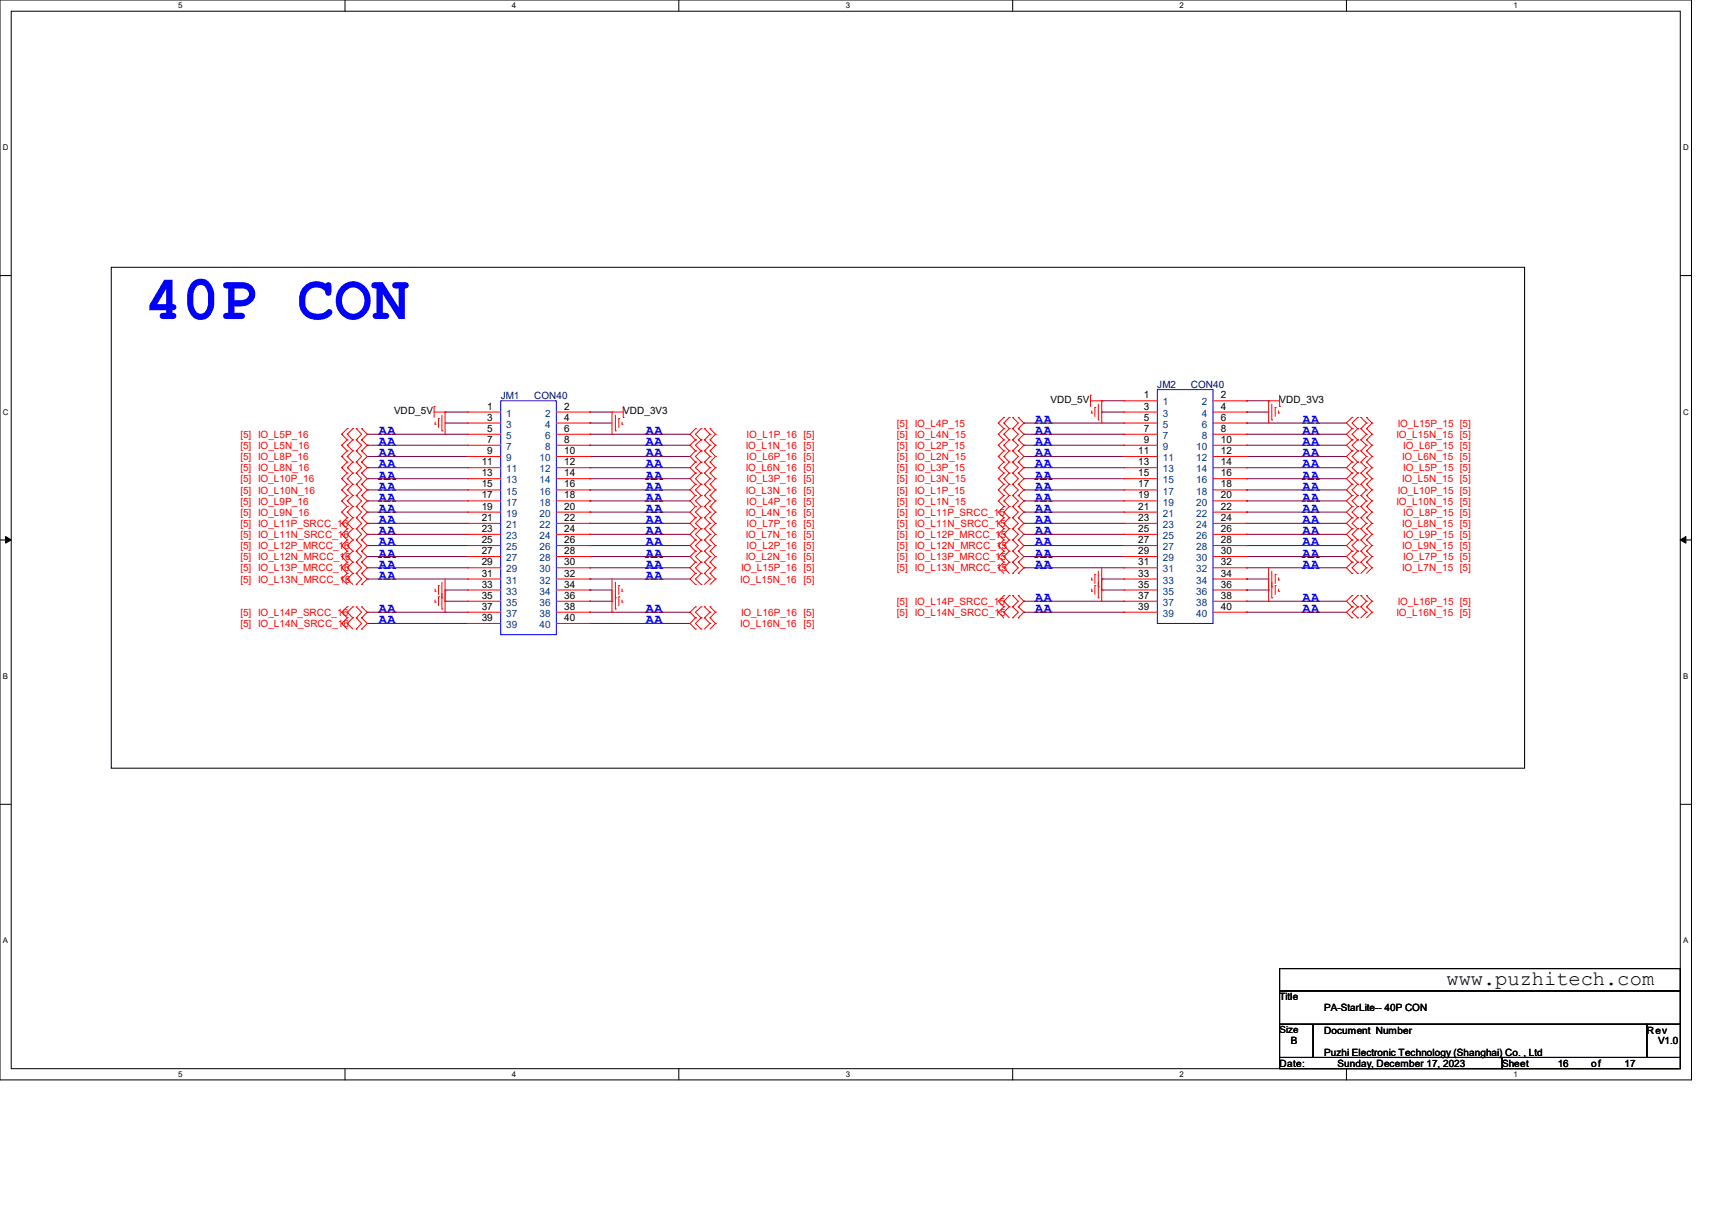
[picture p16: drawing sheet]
<svg xmlns="http://www.w3.org/2000/svg" width="297mm" height="210mm" viewBox="0 0 297 210" stroke-linecap="round" stroke-linejoin="round" font-family="sans-serif">
<defs><g id="words">
<text font-size="10.8" fill="#00f" x="25.1" y="55.3">40P CON</text>
<text font-size="3.6" x="251" y="170.8">www.puzhitech.com</text>
<g font-size="2.5" fill="#00f">
<text x="65.7" y="75.4">AA</text>
<text x="65.7" y="77.4">AA</text>
<text x="112" y="75.4">AA</text>
<text x="112" y="77.4">AA</text>
<text x="179.5" y="75.4">AA</text>
<text x="179.5" y="73.5">AA</text>
<text x="179.5" y="77.4">AA</text>
<text x="225.9" y="75.4">AA</text>
<text x="225.9" y="73.5">AA</text>
<text x="225.9" y="77.4">AA</text>
<text x="65.7" y="81.2">AA</text>
<text x="65.7" y="79.3">AA</text>
<text x="65.7" y="83.2">AA</text>
<text x="112" y="81.2">AA</text>
<text x="112" y="79.3">AA</text>
<text x="112" y="83.2">AA</text>
<text x="179.5" y="81.2">AA</text>
<text x="179.5" y="79.3">AA</text>
<text x="179.5" y="83.2">AA</text>
<text x="225.9" y="83.2">AA</text>
<text x="225.9" y="81.2">AA</text>
<text x="225.9" y="79.3">AA</text>
<text x="65.7" y="85.1">AA</text>
<text x="65.7" y="88.9">AA</text>
<text x="65.7" y="87">AA</text>
<text x="112" y="85.1">AA</text>
<text x="112" y="88.9">AA</text>
<text x="112" y="87">AA</text>
<text x="179.5" y="85.1">AA</text>
<text x="179.5" y="87">AA</text>
<text x="179.5" y="88.9">AA</text>
<text x="225.9" y="85.1">AA</text>
<text x="225.9" y="87">AA</text>
<text x="225.9" y="88.9">AA</text>
<text x="65.7" y="90.9">AA</text>
<text x="65.7" y="92.8">AA</text>
<text x="65.7" y="94.7">AA</text>
<text x="112" y="90.9">AA</text>
<text x="112" y="92.8">AA</text>
<text x="112" y="94.7">AA</text>
<text x="179.5" y="92.8">AA</text>
<text x="179.5" y="94.7">AA</text>
<text x="179.5" y="90.9">AA</text>
<text x="225.9" y="92.8">AA</text>
<text x="225.9" y="94.7">AA</text>
<text x="225.9" y="90.9">AA</text>
<text x="65.7" y="96.7">AA</text>
<text x="65.7" y="98.6">AA</text>
<text x="65.7" y="100.5">AA</text>
<text x="112" y="96.7">AA</text>
<text x="112" y="98.6">AA</text>
<text x="112" y="100.5">AA</text>
<text x="179.5" y="96.7">AA</text>
<text x="179.5" y="98.6">AA</text>
<text x="225.9" y="96.7">AA</text>
<text x="225.9" y="98.6">AA</text>
<text x="65.7" y="106.3">AA</text>
<text x="112" y="106.3">AA</text>
<text x="179.5" y="104.4">AA</text>
<text x="179.5" y="106.3">AA</text>
<text x="225.9" y="104.4">AA</text>
<text x="225.9" y="106.3">AA</text>
<text x="65.7" y="108.2">AA</text>
<text x="112" y="108.2">AA</text>
</g>
<g font-size="1.7">
<text x="68.4" y="71.9">VDD_5V</text>
<text x="84.5" y="71">1</text>
<text x="97.9" y="71">2</text>
<text x="108.1" y="71.9">VDD_3V3</text>
<text x="182.2" y="70">VDD_5V</text>
<text x="198.5" y="69.1">1</text>
<text x="198.5" y="71">3</text>
<text x="211.8" y="69.1">2</text>
<text x="211.8" y="71">4</text>
<text x="222" y="70">VDD_3V3</text>
<text x="84.5" y="72.9">3</text>
<text x="84.5" y="74.9">5</text>
<text x="84.5" y="76.8">7</text>
<text x="97.9" y="72.9">4</text>
<text x="97.9" y="74.9">6</text>
<text x="97.9" y="76.8">8</text>
<text x="198.5" y="72.9">5</text>
<text x="198.5" y="74.9">7</text>
<text x="198.5" y="76.8">9</text>
<text x="211.8" y="72.9">6</text>
<text x="211.8" y="74.9">8</text>
<text x="211.8" y="76.8">10</text>
<text x="83.6" y="80.7">11</text>
<text x="83.6" y="82.6">13</text>
<text x="84.5" y="78.7">9</text>
<text x="97.9" y="78.7">10</text>
<text x="97.9" y="80.7">12</text>
<text x="97.9" y="82.6">14</text>
<text x="197.5" y="78.7">11</text>
<text x="197.5" y="80.7">13</text>
<text x="197.5" y="82.6">15</text>
<text x="211.8" y="78.7">12</text>
<text x="211.8" y="80.7">14</text>
<text x="211.8" y="82.6">16</text>
<text x="83.6" y="84.5">15</text>
<text x="83.6" y="86.4">17</text>
<text x="83.6" y="88.4">19</text>
<text x="97.9" y="84.5">16</text>
<text x="97.9" y="86.4">18</text>
<text x="97.9" y="88.4">20</text>
<text x="197.5" y="84.5">17</text>
<text x="197.5" y="86.4">19</text>
<text x="197.5" y="88.4">21</text>
<text x="211.8" y="84.5">18</text>
<text x="211.8" y="86.4">20</text>
<text x="211.8" y="88.4">22</text>
<text x="83.6" y="90.3">21</text>
<text x="83.6" y="92.2">23</text>
<text x="83.6" y="94.2">25</text>
<text x="97.9" y="90.3">22</text>
<text x="97.9" y="92.2">24</text>
<text x="97.9" y="94.2">26</text>
<text x="197.5" y="90.3">23</text>
<text x="197.5" y="92.2">25</text>
<text x="197.5" y="94.2">27</text>
<text x="211.8" y="90.3">24</text>
<text x="211.8" y="92.2">26</text>
<text x="211.8" y="94.2">28</text>
<text x="83.6" y="96.1">27</text>
<text x="83.6" y="98">29</text>
<text x="83.6" y="100">31</text>
<text x="83.6" y="101.9">33</text>
<text x="97.9" y="96.1">28</text>
<text x="97.9" y="98">30</text>
<text x="97.9" y="100">32</text>
<text x="97.9" y="101.9">34</text>
<text x="197.5" y="96.1">29</text>
<text x="197.5" y="98">31</text>
<text x="197.5" y="100">33</text>
<text x="197.5" y="101.9">35</text>
<text x="211.8" y="96.1">30</text>
<text x="211.8" y="98">32</text>
<text x="211.8" y="100">34</text>
<text x="211.8" y="101.9">36</text>
<text x="83.6" y="103.8">35</text>
<text x="83.6" y="105.7">37</text>
<text x="83.6" y="107.7">39</text>
<text x="97.9" y="103.8">36</text>
<text x="97.9" y="105.7">38</text>
<text x="97.9" y="107.7">40</text>
<text x="197.5" y="103.8">37</text>
<text x="197.5" y="105.7">39</text>
<text x="211.8" y="103.8">38</text>
<text x="211.8" y="105.7">40</text>
<text x="222" y="173.4">Title</text>
<text x="222" y="179.2">Size</text>
<text x="229.7" y="175.3">PA-StarLite-- 40P CON</text>
<text x="229.7" y="179.2">Document Number</text>
<text x="285.7" y="179.2">Rev</text>
<text x="222" y="185">Date:</text>
<text x="223.9" y="181.1">B</text>
<text x="229.7" y="183.1">Puzhi Electronic Technology (Shanghai) Co. , Ltd</text>
<text x="232.1" y="185">Sunday, December 17, 2023</text>
<text x="260.6" y="185">Sheet</text>
<text x="270.2" y="185">16</text>
<text x="276.1" y="185">of</text>
<text x="281.8" y="185">17</text>
<text x="287.6" y="181.1">V1.0</text>
</g>
<g font-size="1.7" fill="#000080">
<text x="86.9" y="69.2">JM1</text>
<text x="92.7" y="69.2">CON40</text>
<text x="200.8" y="67.3">JM2</text>
<text x="206.6" y="67.3">CON40</text>
</g>
<g font-size="1.7" fill="#004080">
<text x="201.8" y="70.3">1</text>
<text x="208.5" y="70.3">2</text>
<text x="87.8" y="72.3">1</text>
<text x="87.8" y="74.2">3</text>
<text x="87.8" y="76.1">5</text>
<text x="94.6" y="72.3">2</text>
<text x="94.6" y="74.2">4</text>
<text x="94.6" y="76.1">6</text>
<text x="201.8" y="72.3">3</text>
<text x="201.8" y="74.2">5</text>
<text x="201.8" y="76.1">7</text>
<text x="208.5" y="72.3">4</text>
<text x="208.5" y="74.2">6</text>
<text x="208.5" y="76.1">8</text>
<text x="87.8" y="78">7</text>
<text x="87.8" y="80">9</text>
<text x="87.8" y="81.9">11</text>
<text x="87.8" y="83.8">13</text>
<text x="93.6" y="80">10</text>
<text x="93.6" y="81.9">12</text>
<text x="93.6" y="83.8">14</text>
<text x="94.6" y="78">8</text>
<text x="201.8" y="78">9</text>
<text x="201.8" y="80">11</text>
<text x="201.8" y="81.9">13</text>
<text x="201.8" y="83.8">15</text>
<text x="207.5" y="78">10</text>
<text x="207.5" y="80">12</text>
<text x="207.5" y="81.9">14</text>
<text x="207.5" y="83.8">16</text>
<text x="87.8" y="85.8">15</text>
<text x="87.8" y="87.7">17</text>
<text x="87.8" y="89.6">19</text>
<text x="93.6" y="85.8">16</text>
<text x="93.6" y="87.7">18</text>
<text x="93.6" y="89.6">20</text>
<text x="201.8" y="85.8">17</text>
<text x="201.8" y="87.7">19</text>
<text x="201.8" y="89.6">21</text>
<text x="207.5" y="85.8">18</text>
<text x="207.5" y="87.7">20</text>
<text x="207.5" y="89.6">22</text>
<text x="87.8" y="91.6">21</text>
<text x="87.8" y="93.5">23</text>
<text x="87.8" y="95.4">25</text>
<text x="93.6" y="91.6">22</text>
<text x="93.6" y="93.5">24</text>
<text x="93.6" y="95.4">26</text>
<text x="201.8" y="91.6">23</text>
<text x="201.8" y="93.5">25</text>
<text x="201.8" y="95.4">27</text>
<text x="207.5" y="91.6">24</text>
<text x="207.5" y="93.5">26</text>
<text x="207.5" y="95.4">28</text>
<text x="87.8" y="97.3">27</text>
<text x="87.8" y="99.3">29</text>
<text x="87.8" y="101.2">31</text>
<text x="93.6" y="97.3">28</text>
<text x="93.6" y="99.3">30</text>
<text x="93.6" y="101.2">32</text>
<text x="201.8" y="97.3">29</text>
<text x="201.8" y="99.3">31</text>
<text x="201.8" y="101.2">33</text>
<text x="207.5" y="97.3">30</text>
<text x="207.5" y="99.3">32</text>
<text x="207.5" y="101.2">34</text>
<text x="87.8" y="103.1">33</text>
<text x="87.8" y="105.1">35</text>
<text x="87.8" y="107">37</text>
<text x="93.6" y="103.1">34</text>
<text x="93.6" y="105.1">36</text>
<text x="93.6" y="107">38</text>
<text x="201.8" y="103.1">35</text>
<text x="201.8" y="105.1">37</text>
<text x="201.8" y="107">39</text>
<text x="207.5" y="103.1">36</text>
<text x="207.5" y="105.1">38</text>
<text x="207.5" y="107">40</text>
<text x="87.8" y="108.9">39</text>
<text x="93.6" y="108.9">40</text>
</g>
<g font-size="1.7" fill="#f00">
<text x="41.7" y="77.9">[5] IO_L5N_16</text>
<text x="41.7" y="75.9">[5] IO_L5P_16</text>
<text x="129.4" y="77.9">IO_L1N_16 [5]</text>
<text x="129.5" y="75.9">IO_L1P_16 [5]</text>
<text x="155.6" y="75.9">[5] IO_L4N_15</text>
<text x="155.6" y="77.9">[5] IO_L2P_15</text>
<text x="155.6" y="74">[5] IO_L4P_15</text>
<text x="242.3" y="75.9">IO_L15N_15 [5]</text>
<text x="242.5" y="74">IO_L15P_15 [5]</text>
<text x="243.5" y="77.9">IO_L6P_15 [5]</text>
<text x="41.7" y="81.7">[5] IO_L8N_16</text>
<text x="41.7" y="79.8">[5] IO_L8P_16</text>
<text x="41.7" y="83.6">[5] IO_L10P_16</text>
<text x="129.4" y="81.7">IO_L6N_16 [5]</text>
<text x="129.5" y="83.6">IO_L3P_16 [5]</text>
<text x="129.5" y="79.8">IO_L6P_16 [5]</text>
<text x="155.6" y="79.8">[5] IO_L2N_15</text>
<text x="155.6" y="83.6">[5] IO_L3N_15</text>
<text x="155.6" y="81.7">[5] IO_L3P_15</text>
<text x="243.2" y="83.6">IO_L5N_15 [5]</text>
<text x="243.2" y="79.8">IO_L6N_15 [5]</text>
<text x="243.5" y="81.7">IO_L5P_15 [5]</text>
<text x="41.7" y="87.5">[5] IO_L9P_16</text>
<text x="41.7" y="89.4">[5] IO_L9N_16</text>
<text x="41.7" y="85.6">[5] IO_L10N_16</text>
<text x="129.4" y="89.4">IO_L4N_16 [5]</text>
<text x="129.4" y="85.6">IO_L3N_16 [5]</text>
<text x="129.5" y="87.5">IO_L4P_16 [5]</text>
<text x="155.6" y="89.4">[5] IO_L11P_SRCC_15</text>
<text x="155.6" y="87.5">[5] IO_L1N_15</text>
<text x="155.6" y="85.6">[5] IO_L1P_15</text>
<text x="242.3" y="87.5">IO_L10N_15 [5]</text>
<text x="242.5" y="85.6">IO_L10P_15 [5]</text>
<text x="243.5" y="89.4">IO_L8P_15 [5]</text>
<text x="41.7" y="95.2">[5] IO_L12P_MRCC_16</text>
<text x="41.7" y="93.3">[5] IO_L11N_SRCC_16</text>
<text x="41.7" y="91.4">[5] IO_L11P_SRCC_16</text>
<text x="129.4" y="93.3">IO_L7N_16 [5]</text>
<text x="129.5" y="95.2">IO_L2P_16 [5]</text>
<text x="129.5" y="91.4">IO_L7P_16 [5]</text>
<text x="155.6" y="95.2">[5] IO_L12N_MRCC_15</text>
<text x="155.6" y="93.3">[5] IO_L12P_MRCC_15</text>
<text x="155.6" y="91.4">[5] IO_L11N_SRCC_15</text>
<text x="243.2" y="91.4">IO_L8N_15 [5]</text>
<text x="243.2" y="95.2">IO_L9N_15 [5]</text>
<text x="243.5" y="93.3">IO_L9P_15 [5]</text>
<text x="41.7" y="97.2">[5] IO_L12N_MRCC_16</text>
<text x="41.7" y="101">[5] IO_L13N_MRCC_16</text>
<text x="41.7" y="99.1">[5] IO_L13P_MRCC_16</text>
<text x="128.4" y="101">IO_L15N_16 [5]</text>
<text x="128.6" y="99.1">IO_L15P_16 [5]</text>
<text x="129.4" y="97.2">IO_L2N_16 [5]</text>
<text x="155.6" y="99.1">[5] IO_L13N_MRCC_15</text>
<text x="155.6" y="97.2">[5] IO_L13P_MRCC_15</text>
<text x="243.2" y="99.1">IO_L7N_15 [5]</text>
<text x="243.5" y="97.2">IO_L7P_15 [5]</text>
<text x="41.7" y="106.8">[5] IO_L14P_SRCC_16</text>
<text x="128.6" y="106.8">IO_L16P_16 [5]</text>
<text x="155.6" y="104.9">[5] IO_L14P_SRCC_15</text>
<text x="155.6" y="106.8">[5] IO_L14N_SRCC_15</text>
<text x="242.3" y="106.8">IO_L16N_15 [5]</text>
<text x="242.5" y="104.9">IO_L16P_15 [5]</text>
<text x="41.7" y="108.8">[5] IO_L14N_SRCC_16</text>
<text x="128.4" y="108.8">IO_L16N_16 [5]</text>
</g>
<g font-size="1.4">
<text x="30.9" y="1.4">5</text>
<text x="88.8" y="1.4">4</text>
<text x="146.7" y="1.4">3</text>
<text x="204.6" y="1.4">2</text>
<text x="262.6" y="1.4">1</text>
<text x=".5" y="26.1">D</text>
<text x="292" y="26.1">D</text>
<text x=".5" y="71.9">C</text>
<text x="292" y="71.9">C</text>
<text x=".5" y="117.8">B</text>
<text x="292" y="117.8">B</text>
<text x=".5" y="163.6">A</text>
<text x="292" y="163.6">A</text>
<text x="30.9" y="186.8">5</text>
<text x="88.8" y="186.8">4</text>
<text x="146.7" y="186.8">3</text>
<text x="204.6" y="186.8">2</text>
<text x="262.6" y="186.8">1</text>
</g>
</g></defs>
<path d="M0 0h293.5v187.3h-293.5zM1.9 1.9h289.6v183.4h-289.6z" fill="none" stroke="#000" stroke-width=".17"/>
<g fill="#fff">
<path d="M30.9 .2h.8v1.5h-.8z"/>
<path d="M30.9 185.5h.8v1.6h-.8z"/>
</g>
<path d="M59.9 0v1.9M59.9 185.3v2" fill="none" stroke="#000" stroke-width=".17"/>
<g fill="#fff">
<path d="M88.8 .2h.8v1.5h-.8z"/>
<path d="M88.8 185.5h.8v1.6h-.8z"/>
</g>
<path d="M117.8 0v1.9M117.8 185.3v2" fill="none" stroke="#000" stroke-width=".17"/>
<g fill="#fff">
<path d="M146.7 .2h.8v1.5h-.8z"/>
<path d="M146.7 185.5h.8v1.6h-.8z"/>
</g>
<path d="M175.7 0v1.9M175.7 185.3v2" fill="none" stroke="#000" stroke-width=".17"/>
<g fill="#fff">
<path d="M204.6 .2h.8v1.5h-.8z"/>
<path d="M204.6 185.5h.8v1.6h-.8z"/>
</g>
<path d="M233.6 0v1.9M233.6 185.3v2" fill="none" stroke="#000" stroke-width=".17"/>
<g fill="#fff">
<path d="M262.6 .2h.7v1.5h-.7z"/>
<path d="M262.6 185.5h.7v1.6h-.7z"/>
<path d="M.5 24.8h1v1.6h-1z"/>
<path d="M292 24.8h1v1.6h-1z"/>
<path d="M.5 70.7h1v1.5h-1z"/>
<path d="M292 70.7h1v1.5h-1z"/>
</g>
<path d="M0 47.8h1.9M291.5 47.8h2" fill="none" stroke="#000" stroke-width=".17"/>
<g fill="#fff">
<path d="M.5 116.5h.9v1.6h-.9z"/>
<path d="M292 116.5h.9v1.6h-.9z"/>
</g>
<path d="M0 93.6h1.9M291.5 93.6h2" fill="none" stroke="#000" stroke-width=".17"/>
<path d="M1 93l.9 .6-.9 .6zM291.5 93.6l1-.6v1.2z" fill="#000" stroke="#000" stroke-width=".17"/>
<g fill="#fff">
<path d="M.5 162.4h.9v1.5h-.9z"/>
<path d="M292 162.4h.9v1.5h-.9z"/>
</g>
<path d="M19.3 46.4h245.2v86.8h-245.2zM0 139.5h1.9M291.5 139.5h2M222 168h69.5v3.8h-69.5zM222 171.8h69.5v5.8h-69.5zM222 177.6h5.8v5.8h-5.8zM227.8 177.6h57.9v5.8h-57.9zM285.7 177.6h5.8v5.8h-5.8zM222 183.4h38.6v1.9h-38.6zM260.6 183.4h30.9v1.9h-30.9z" fill="none" stroke="#000" stroke-width=".17"/>
<g fill="none" stroke="#800040" stroke-width=".17">
<path d="M63.7 75.3h.1M63.7 77.2h.1M63.7 79.2h.1M63.7 75.3h17.4M63.7 77.2h17.4M63.7 79.2h17.4M77.2 71.5h.1M77.2 73.4h.1M77.2 71.5h3.9M77.2 73.4h3.9M102.3 71.5h.1M102.3 73.4h.1"/>
<path d="M102.3 75.3h.1M102.3 79.2h.1M102.3 77.2h.1M102.3 71.5h3.9M102.3 73.4h3.9M102.3 75.3h17.4M102.3 77.2h17.4M102.3 79.2h17.4M177.6 73.4h.1M177.6 75.3h.1M177.6 79.2h.1M177.6 77.2h.1"/>
<path d="M177.6 73.4h17.4M177.6 75.3h17.4M177.6 77.2h17.4M177.6 79.2h17.4M191.1 71.5h.1M191.1 69.5h.1M191.1 71.5h3.9M191.1 69.5h3.9M216.2 73.4h.1M216.2 79.2h.1M216.2 75.3h.1M216.2 77.2h.1"/>
<path d="M216.2 71.5h.1M216.2 69.5h.1M216.2 71.5h3.9M216.2 73.4h17.4M216.2 75.3h17.4M216.2 77.2h17.4M216.2 79.2h17.4M216.2 69.5h3.9M63.7 81.1h.1M63.7 83h.1M63.7 85h.1M63.7 88.8h.1"/>
<path d="M63.7 86.9h.1M63.7 90.8h.1M63.7 92.7h.1M63.7 96.5h.1M63.7 94.6h.1M63.7 98.5h.1M63.7 90.8h17.4M63.7 88.8h17.4M63.7 86.9h17.4M63.7 83h17.4M63.7 85h17.4M63.7 81.1h17.4"/>
<path d="M63.7 96.5h17.4M63.7 92.7h17.4M63.7 94.6h17.4M63.7 98.5h17.4M102.3 90.8h.1M102.3 88.8h.1M102.3 86.9h.1M102.3 83h.1M102.3 85h.1M102.3 81.1h.1M102.3 96.5h.1M102.3 92.7h.1"/>
<path d="M102.3 94.6h.1M102.3 98.5h.1M102.3 90.8h17.4M102.3 88.8h17.4M102.3 86.9h17.4M102.3 83h17.4M102.3 85h17.4M102.3 81.1h17.4M102.3 96.5h17.4M102.3 92.7h17.4M102.3 94.6h17.4M102.3 98.5h17.4"/>
<path d="M177.6 85h.1M177.6 86.9h.1M177.6 83h.1M177.6 81.1h.1M177.6 92.7h.1M177.6 94.6h.1M177.6 90.8h.1M177.6 88.8h.1M177.6 96.5h.1M177.6 98.5h.1M177.6 90.8h17.4M177.6 88.8h17.4"/>
<path d="M177.6 86.9h17.4M177.6 83h17.4M177.6 85h17.4M177.6 81.1h17.4M177.6 96.5h17.4M177.6 92.7h17.4M177.6 94.6h17.4M177.6 98.5h17.4M216.2 83h.1M216.2 81.1h.1M216.2 85h.1M216.2 86.9h.1"/>
<path d="M216.2 88.8h.1M216.2 92.7h.1M216.2 90.8h.1M216.2 94.6h.1M216.2 98.5h.1M216.2 96.5h.1M216.2 90.8h17.4M216.2 88.8h17.4M216.2 86.9h17.4M216.2 83h17.4M216.2 85h17.4M216.2 81.1h17.4"/>
<path d="M216.2 96.5h17.4M216.2 92.7h17.4M216.2 94.6h17.4M216.2 98.5h17.4M63.7 100.4h.1M63.7 106.2h.1M63.7 108.1h.1M63.7 100.4h17.4M63.7 106.2h17.4M63.7 108.1h17.4M77.2 102.3h.1M77.2 104.3h.1"/>
<path d="M77.2 102.3h3.9M77.2 104.3h3.9M102.3 102.3h.1M102.3 104.3h.1M102.3 100.4h.1M102.3 106.2h.1M102.3 108.1h.1M102.3 102.3h3.9M102.3 104.3h3.9M102.3 100.4h17.4M102.3 106.2h17.4M102.3 108.1h17.4"/>
<path d="M177.6 106.2h.1M177.6 104.3h.1M177.6 104.3h17.4M177.6 106.2h17.4M191.1 102.3h.1M191.1 100.4h.1M191.1 102.3h3.9M191.1 100.4h3.9M216.2 104.3h.1M216.2 106.2h.1M216.2 102.3h.1M216.2 100.4h.1"/>
<path d="M216.2 102.3h3.9M216.2 104.3h17.4M216.2 100.4h3.9M216.2 106.2h17.4"/>
</g>
<g fill="none" stroke="#f00" stroke-width=".17">
<path d="M59.3 79.2h.1M59.3 77.2h.1M59.3 75.3h.1M59.3 79.2l.9 .9M59.3 77.2l.9 1M59.3 75.3l.9 1M60.2 79.2h.1M60.2 78.2h.1M60.2 77.2h.1M60.2 76.3h.1M60.2 75.3h.1M60.2 74.3h.1"/>
<path d="M60.2 79.2l1 .9M60.2 78.2l-.9 1M60.2 77.2l1 1M60.2 76.3l-.9 .9M60.2 75.3l1 1M60.2 74.3l-.9 1M61.2 78.2h.1M61.2 76.3h.1M61.2 74.3h.1M61.2 78.2l-1 1M61.2 76.3l-1 .9M61.2 74.3l-1 1"/>
<path d="M61.8 78.2h.1M61.8 76.3h.1M61.8 74.3h.1M61.8 78.2l.9 1-.9 .9M61.8 76.3l.9 .9-.9 1M61.8 74.3l.9 1-.9 1M62.7 78.2h.1M62.7 76.3h.1M62.7 74.3h.1M62.7 78.2l1 1-1 .9M62.7 76.3l1 .9-1 1M62.7 74.3l1 1-1 1"/>
<path d="M75.3 70.5h.1M75.3 71.5h1.9M75.3 70.5v1.9M75.5 73.6h.1M75.5 73.2v.4M76.1 72.6h.1M76.1 72.6v1.5M76.7 74.7h.1M76.7 72v2.7M77.2 71.5h.1M77.2 75.3h.1M77.2 71.5v3.8"/>
<path d="M81.1 71.5h.1M81.1 73.4h.1M81.1 75.3h.1M81.1 77.2h.1M81.1 79.2h.1M81.1 71.5h5.8M81.1 73.4h5.8M81.1 75.3h5.8M81.1 77.2h5.8M81.1 79.2h5.8M96.5 71.5h5.8M96.5 73.4h5.8"/>
<path d="M96.5 75.3h5.8M96.5 77.2h5.8M96.5 79.2h5.8M102.3 71.5h.1M102.3 73.4h.1M102.3 75.3h.1M102.3 77.2h.1M102.3 79.2h.1M106.2 71.5h.1M106.2 75.3h.1M106.2 71.5h1.9M106.2 71.5v3.8"/>
<path d="M106.8 74.7h.1M106.8 72v2.7M107.4 72.6h.1M107.4 72.6v1.5M107.9 73.6h.1M107.9 73.2v.4M108.1 72.4h.1M108.1 70.5v1.9M120.6 76.3h.1M120.6 78.2h.1M120.6 74.3h.1M120.6 76.3l-.9 .9 .9 1"/>
<path d="M120.6 74.3l-.9 1 .9 1M120.6 78.2l-.9 1 .9 .9M121.6 78.2h.1M121.6 76.3h.1M121.6 74.3h.1M121.6 76.3l-1 .9 1 1M121.6 74.3l-1 1 1 1M121.6 78.2l-1 1 1 .9M122.2 76.3h.1M122.2 74.3h.1M122.2 78.2h.1M122.2 76.3l1 .9"/>
<path d="M122.2 74.3l1 1M122.2 78.2l1 1M123.2 77.2h.1M123.2 76.3h.1M123.2 75.3h.1M123.2 74.3h.1M123.2 79.2h.1M123.2 78.2h.1M123.2 77.2l-1 1M123.2 76.3l.9 .9M123.2 75.3l-1 1M123.2 74.3l.9 1"/>
<path d="M123.2 79.2l-1 .9M123.2 78.2l.9 1M124.1 77.2h.1M124.1 75.3h.1M124.1 79.2h.1M124.1 77.2l-.9 1M124.1 75.3l-.9 1M124.1 79.2l-.9 .9M173.2 75.3h.1M173.2 77.2h.1M173.2 79.2h.1M173.2 73.4h.1"/>
<path d="M173.2 75.3l1 1M173.2 77.2l1 1M173.2 79.2l1 .9M173.2 73.4l1 .9M174.2 75.3h.1M174.2 74.3h.1M174.2 77.2h.1M174.2 76.3h.1M174.2 79.2h.1M174.2 78.2h.1M174.2 73.4h.1M174.2 72.4h.1"/>
<path d="M174.2 75.3l.9 1M174.2 74.3l-1 1M174.2 77.2l.9 1M174.2 76.3l-1 .9M174.2 79.2l.9 .9M174.2 78.2l-1 1M174.2 73.4l.9 .9M174.2 72.4l-1 1M175.1 74.3h.1M175.1 76.3h.1M175.1 78.2h.1M175.1 72.4h.1"/>
<path d="M175.1 74.3l-.9 1M175.1 76.3l-.9 .9M175.1 78.2l-.9 1M175.1 72.4l-.9 1M175.7 76.3h.1M175.7 74.3h.1M175.7 78.2h.1M175.7 72.4h.1M175.7 74.3l1 1-1 1M175.7 76.3l1 .9-1 1M175.7 78.2l1 1-1 .9M175.7 72.4l1 1-1 .9"/>
<path d="M176.7 74.3h.1M176.7 76.3h.1M176.7 78.2h.1M176.7 72.4h.1M176.7 74.3l.9 1-.9 1M176.7 76.3l.9 .9-.9 1M176.7 78.2l.9 1-.9 .9M176.7 72.4l.9 1-.9 .9M189.2 68.5h.1M189.2 69.5h1.9M189.2 68.5v2M189.4 71.6h.1"/>
<path d="M189.4 71.2v.4M189.9 70.7h.1M189.9 70.7v1.5M190.5 72.8h.1M190.5 70.1v2.7M191.1 69.5h.1M191.1 73.4h.1M191.1 69.5v3.9M195 69.5h.1M195 71.5h.1M195 73.4h.1M195 75.3h.1"/>
<path d="M195 77.2h.1M195 79.2h.1M195 71.5h5.8M195 69.5h5.8M195 73.4h5.8M195 75.3h5.8M195 77.2h5.8M195 79.2h5.8M210.4 71.5h5.8M210.4 69.5h5.8M210.4 73.4h5.8M210.4 75.3h5.8"/>
<path d="M210.4 77.2h5.8M210.4 79.2h5.8M216.2 69.5h.1M216.2 71.5h.1M216.2 73.4h.1M216.2 75.3h.1M216.2 77.2h.1M216.2 79.2h.1M220.1 73.4h.1M220.1 69.5h.1M220.1 69.5h1.9M220.1 69.5v3.9"/>
<path d="M220.6 72.8h.1M220.6 70.1v2.7M221.2 70.7h.1M221.2 70.7v1.5M221.8 71.6h.1M221.8 71.2v.4M222 70.5h.1M222 68.5v2M234.6 76.3h.1M234.6 78.2h.1M234.6 72.4h.1M234.6 74.3h.1"/>
<path d="M234.6 76.3l-1 .9 1 1M234.6 78.2l-1 1 1 .9M234.6 72.4l-1 1 1 .9M234.6 74.3l-1 1 1 1M235.5 78.2h.1M235.5 76.3h.1M235.5 74.3h.1M235.5 72.4h.1M235.5 76.3l-.9 .9 .9 1M235.5 78.2l-.9 1 .9 .9M235.5 72.4l-.9 1 .9 .9M235.5 74.3l-.9 1 .9 1"/>
<path d="M236.1 76.3h.1M236.1 78.2h.1M236.1 72.4h.1M236.1 74.3h.1M236.1 76.3l1 .9M236.1 78.2l1 1M236.1 72.4l1 1M236.1 74.3l1 1M237.1 77.2h.1M237.1 76.3h.1M237.1 79.2h.1M237.1 78.2h.1"/>
<path d="M237.1 73.4h.1M237.1 72.4h.1M237.1 75.3h.1M237.1 74.3h.1M237.1 77.2l-1 1M237.1 76.3l.9 .9M237.1 79.2l-1 .9M237.1 78.2l.9 1M237.1 73.4l-1 .9M237.1 72.4l.9 1M237.1 75.3l-1 1M237.1 74.3l.9 1"/>
<path d="M238 77.2h.1M238 79.2h.1M238 73.4h.1M238 75.3h.1M238 77.2l-.9 1M238 79.2l-.9 .9M238 73.4l-.9 .9M238 75.3l-.9 1M59.3 94.6h.1M59.3 96.5h.1M59.3 81.1h.1M59.3 98.5h.1"/>
<path d="M59.3 86.9h.1M59.3 88.8h.1M59.3 92.7h.1M59.3 90.8h.1M59.3 85h.1M59.3 83h.1M59.3 94.6l.9 1M59.3 96.5l.9 1M59.3 81.1l.9 .9M59.3 98.5l.9 .9M59.3 86.9l.9 .9M59.3 88.8l.9 1"/>
<path d="M59.3 92.7l.9 .9M59.3 90.8l.9 .9M59.3 85l.9 .9M59.3 83l.9 1M60.2 94.6h.1M60.2 93.6h.1M60.2 96.5h.1M60.2 95.6h.1M60.2 81.1h.1M60.2 80.1h.1M60.2 99.4h.1M60.2 98.5h.1"/>
<path d="M60.2 97.5h.1M60.2 86.9h.1M60.2 85.9h.1M60.2 88.8h.1M60.2 87.8h.1M60.2 92.7h.1M60.2 91.7h.1M60.2 90.8h.1M60.2 89.8h.1M60.2 85h.1M60.2 84h.1M60.2 83h.1"/>
<path d="M60.2 82h.1M60.2 94.6l1 1M60.2 93.6l-.9 1M60.2 96.5l1 1M60.2 95.6l-.9 .9M60.2 81.1l1 .9M60.2 80.1l-.9 1M60.2 99.4l-.9 1M60.2 98.5l1 .9M60.2 97.5l-.9 1M60.2 86.9l1 .9M60.2 85.9l-.9 1"/>
<path d="M60.2 88.8l1 1M60.2 87.8l-.9 1M60.2 92.7l1 .9M60.2 91.7l-.9 1M60.2 90.8l1 .9M60.2 89.8l-.9 1M60.2 85l1 .9M60.2 84l-.9 1M60.2 83l1 1M60.2 82l-.9 1M61.2 93.6h.1M61.2 95.6h.1"/>
<path d="M61.2 80.1h.1M61.2 99.4h.1M61.2 97.5h.1M61.2 85.9h.1M61.2 87.8h.1M61.2 91.7h.1M61.2 89.8h.1M61.2 84h.1M61.2 82h.1M61.2 93.6l-1 1M61.2 95.6l-1 .9M61.2 80.1l-1 1"/>
<path d="M61.2 99.4l-1 1M61.2 97.5l-1 1M61.2 85.9l-1 1M61.2 87.8l-1 1M61.2 91.7l-1 1M61.2 89.8l-1 1M61.2 84l-1 1M61.2 82l-1 1M61.8 95.6h.1M61.8 93.6h.1M61.8 97.5h.1M61.8 82h.1"/>
<path d="M61.8 80.1h.1M61.8 99.4h.1M61.8 87.8h.1M61.8 85.9h.1M61.8 89.8h.1M61.8 91.7h.1M61.8 84h.1M61.8 93.6l.9 1-.9 1M61.8 95.6l.9 .9-.9 1M61.8 80.1l.9 1-.9 .9M61.8 99.4l.9 1-.9 .9M61.8 97.5l.9 1-.9 .9"/>
<path d="M61.8 85.9l.9 1-.9 .9M61.8 87.8l.9 1-.9 1M61.8 91.7l.9 1-.9 .9M61.8 89.8l.9 1-.9 .9M61.8 84l.9 1-.9 .9M61.8 82l.9 1-.9 1M62.7 93.6h.1M62.7 95.6h.1M62.7 97.5h.1M62.7 80.1h.1M62.7 82h.1M62.7 99.4h.1"/>
<path d="M62.7 85.9h.1M62.7 87.8h.1M62.7 89.8h.1M62.7 91.7h.1M62.7 84h.1M62.7 93.6l1 1-1 1M62.7 95.6l1 .9-1 1M62.7 80.1l1 1-1 .9M62.7 99.4l1 1-1 .9M62.7 97.5l1 1-1 .9M62.7 85.9l1 1-1 .9M62.7 87.8l1 1-1 1"/>
<path d="M62.7 91.7l1 1-1 .9M62.7 89.8l1 1-1 .9M62.7 84l1 1-1 .9M62.7 82l1 1-1 1M81.1 81.1h.1M81.1 83h.1M81.1 85h.1M81.1 86.9h.1M81.1 88.8h.1M81.1 90.8h.1M81.1 92.7h.1M81.1 94.6h.1"/>
<path d="M81.1 96.5h.1M81.1 98.5h.1M81.1 81.1h5.8M81.1 83h5.8M81.1 85h5.8M81.1 86.9h5.8M81.1 88.8h5.8M81.1 90.8h5.8M81.1 92.7h5.8M81.1 94.6h5.8M81.1 96.5h5.8M81.1 98.5h5.8"/>
<path d="M96.5 81.1h5.8M96.5 83h5.8M96.5 85h5.8M96.5 86.9h5.8M96.5 88.8h5.8M96.5 90.8h5.8M96.5 92.7h5.8M96.5 94.6h5.8M96.5 96.5h5.8M96.5 98.5h5.8M102.3 81.1h.1M102.3 83h.1"/>
<path d="M102.3 85h.1M102.3 86.9h.1M102.3 88.8h.1M102.3 90.8h.1M102.3 92.7h.1M102.3 94.6h.1M102.3 96.5h.1M102.3 98.5h.1M120.6 87.8h.1M120.6 89.8h.1M120.6 84h.1M120.6 85.9h.1"/>
<path d="M120.6 97.5h.1M120.6 99.4h.1M120.6 82h.1M120.6 80.1h.1M120.6 95.6h.1M120.6 93.6h.1M120.6 91.7h.1M120.6 87.8l-.9 1 .9 1M120.6 84l-.9 1 .9 .9M120.6 85.9l-.9 1 .9 .9M120.6 97.5l-.9 1 .9 .9M120.6 99.4l-.9 1 .9 .9"/>
<path d="M120.6 82l-.9 1 .9 1M120.6 95.6l-.9 .9 .9 1M120.6 93.6l-.9 1 .9 1M120.6 80.1l-.9 1 .9 .9M120.6 91.7l-.9 1 .9 .9M120.6 89.8l-.9 1 .9 .9M121.6 89.8h.1M121.6 87.8h.1M121.6 85.9h.1M121.6 84h.1M121.6 99.4h.1M121.6 97.5h.1"/>
<path d="M121.6 82h.1M121.6 80.1h.1M121.6 95.6h.1M121.6 93.6h.1M121.6 91.7h.1M121.6 87.8l-1 1 1 1M121.6 84l-1 1 1 .9M121.6 85.9l-1 1 1 .9M121.6 97.5l-1 1 1 .9M121.6 99.4l-1 1 1 .9M121.6 82l-1 1 1 1M121.6 95.6l-1 .9 1 1"/>
<path d="M121.6 93.6l-1 1 1 1M121.6 80.1l-1 1 1 .9M121.6 91.7l-1 1 1 .9M121.6 89.8l-1 1 1 .9M122.2 87.8h.1M122.2 84h.1M122.2 85.9h.1M122.2 97.5h.1M122.2 99.4h.1M122.2 82h.1M122.2 95.6h.1M122.2 93.6h.1"/>
<path d="M122.2 80.1h.1M122.2 91.7h.1M122.2 89.8h.1M122.2 87.8l1 1M122.2 84l1 1M122.2 85.9l1 1M122.2 97.5l1 1M122.2 99.4l1 1M122.2 82l1 1M122.2 95.6l1 .9M122.2 93.6l1 1M122.2 80.1l1 1"/>
<path d="M122.2 91.7l1 1M122.2 89.8l1 1M123.2 88.8h.1M123.2 87.8h.1M123.2 85h.1M123.2 84h.1M123.2 86.9h.1M123.2 85.9h.1M123.2 98.5h.1M123.2 97.5h.1M123.2 99.4h.1M123.2 83h.1"/>
<path d="M123.2 82h.1M123.2 96.5h.1M123.2 95.6h.1M123.2 94.6h.1M123.2 93.6h.1M123.2 81.1h.1M123.2 80.1h.1M123.2 92.7h.1M123.2 91.7h.1M123.2 90.8h.1M123.2 89.8h.1M123.2 88.8l-1 1"/>
<path d="M123.2 87.8l.9 1M123.2 85l-1 .9M123.2 84l.9 1M123.2 86.9l-1 .9M123.2 85.9l.9 1M123.2 98.5l-1 .9M123.2 97.5l.9 1M123.2 99.4l.9 1M123.2 83l-1 1M123.2 82l.9 1M123.2 96.5l-1 1M123.2 95.6l.9 .9"/>
<path d="M123.2 94.6l-1 1M123.2 93.6l.9 1M123.2 81.1l-1 .9M123.2 80.1l.9 1M123.2 92.7l-1 .9M123.2 91.7l.9 1M123.2 90.8l-1 .9M123.2 89.8l.9 1M124.1 88.8h.1M124.1 85h.1M124.1 86.9h.1M124.1 98.5h.1"/>
<path d="M124.1 83h.1M124.1 96.5h.1M124.1 94.6h.1M124.1 81.1h.1M124.1 92.7h.1M124.1 90.8h.1M124.1 88.8l-.9 1M124.1 85l-.9 .9M124.1 86.9l-.9 .9M124.1 98.5l-.9 .9M124.1 83l-.9 1M124.1 96.5l-.9 1"/>
<path d="M124.1 94.6l-.9 1M124.1 81.1l-.9 .9M124.1 92.7l-.9 .9M124.1 90.8l-.9 .9M173.2 94.6h.1M173.2 92.7h.1M173.2 98.5h.1M173.2 88.8h.1M173.2 90.8h.1M173.2 96.5h.1M173.2 86.9h.1M173.2 85h.1"/>
<path d="M173.2 83h.1M173.2 81.1h.1M173.2 94.6l1 1M173.2 92.7l1 .9M173.2 98.5l1 .9M173.2 88.8l1 1M173.2 90.8l1 .9M173.2 96.5l1 1M173.2 86.9l1 .9M173.2 85l1 .9M173.2 83l1 1M173.2 81.1l1 .9"/>
<path d="M174.2 94.6h.1M174.2 93.6h.1M174.2 92.7h.1M174.2 91.7h.1M174.2 98.5h.1M174.2 97.5h.1M174.2 88.8h.1M174.2 87.8h.1M174.2 90.8h.1M174.2 89.8h.1M174.2 96.5h.1M174.2 95.6h.1"/>
<path d="M174.2 86.9h.1M174.2 85.9h.1M174.2 85h.1M174.2 84h.1M174.2 83h.1M174.2 82h.1M174.2 81.1h.1M174.2 80.1h.1M174.2 94.6l.9 1M174.2 93.6l-1 1M174.2 92.7l.9 .9M174.2 91.7l-1 1"/>
<path d="M174.2 98.5l.9 .9M174.2 97.5l-1 1M174.2 88.8l.9 1M174.2 87.8l-1 1M174.2 90.8l.9 .9M174.2 89.8l-1 1M174.2 96.5l.9 1M174.2 95.6l-1 .9M174.2 86.9l.9 .9M174.2 85.9l-1 1M174.2 85l.9 .9M174.2 84l-1 1"/>
<path d="M174.2 83l.9 1M174.2 82l-1 1M174.2 81.1l.9 .9M174.2 80.1l-1 1M175.1 93.6h.1M175.1 91.7h.1M175.1 97.5h.1M175.1 87.8h.1M175.1 89.8h.1M175.1 95.6h.1M175.1 85.9h.1M175.1 84h.1"/>
<path d="M175.1 82h.1M175.1 80.1h.1M175.1 93.6l-.9 1M175.1 91.7l-.9 1M175.1 97.5l-.9 1M175.1 87.8l-.9 1M175.1 89.8l-.9 1M175.1 95.6l-.9 .9M175.1 85.9l-.9 1M175.1 84l-.9 1M175.1 82l-.9 1M175.1 80.1l-.9 1"/>
<path d="M175.7 95.6h.1M175.7 93.6h.1M175.7 91.7h.1M175.7 99.4h.1M175.7 97.5h.1M175.7 89.8h.1M175.7 87.8h.1M175.7 85.9h.1M175.7 84h.1M175.7 80.1h.1M175.7 82h.1M175.7 93.6l1 1-1 1"/>
<path d="M175.7 91.7l1 1-1 .9M175.7 97.5l1 1-1 .9M175.7 87.8l1 1-1 1M175.7 89.8l1 1-1 .9M175.7 95.6l1 .9-1 1M175.7 85.9l1 1-1 .9M175.7 84l1 1-1 .9M175.7 82l1 1-1 1M175.7 80.1l1 1-1 .9M176.7 93.6h.1M176.7 95.6h.1M176.7 91.7h.1"/>
<path d="M176.7 97.5h.1M176.7 99.4h.1M176.7 87.8h.1M176.7 89.8h.1M176.7 85.9h.1M176.7 84h.1M176.7 80.1h.1M176.7 82h.1M176.7 93.6l.9 1-.9 1M176.7 91.7l.9 1-.9 .9M176.7 97.5l.9 1-.9 .9M176.7 87.8l.9 1-.9 1"/>
<path d="M176.7 89.8l.9 1-.9 .9M176.7 95.6l.9 .9-.9 1M176.7 85.9l.9 1-.9 .9M176.7 84l.9 1-.9 .9M176.7 82l.9 1-.9 1M176.7 80.1l.9 1-.9 .9M189.9 99.6h.1M189.9 99.6v1.6M190.5 99.1v4.6M191.1 98.5v5.8M195 81.1h.1M195 83h.1"/>
<path d="M195 85h.1M195 86.9h.1M195 88.8h.1M195 90.8h.1M195 92.7h.1M195 94.6h.1M195 96.5h.1M195 98.5h.1M195 81.1h5.8M195 83h5.8M195 85h5.8M195 86.9h5.8"/>
<path d="M195 88.8h5.8M195 90.8h5.8M195 92.7h5.8M195 94.6h5.8M195 96.5h5.8M195 98.5h5.8M210.4 81.1h5.8M210.4 83h5.8M210.4 85h5.8M210.4 86.9h5.8M210.4 88.8h5.8M210.4 90.8h5.8"/>
<path d="M210.4 92.7h5.8M210.4 94.6h5.8M210.4 96.5h5.8M210.4 98.5h5.8M216.2 81.1h.1M216.2 83h.1M216.2 85h.1M216.2 86.9h.1M216.2 88.8h.1M216.2 90.8h.1M216.2 92.7h.1M216.2 94.6h.1"/>
<path d="M216.2 96.5h.1M216.2 98.5h.1M220.1 98.5v5.8M220.6 99.1v4.6M221.2 99.6h.1M221.2 99.6v1.6M234.6 82h.1M234.6 84h.1M234.6 80.1h.1M234.6 89.8h.1M234.6 91.7h.1M234.6 93.6h.1"/>
<path d="M234.6 97.5h.1M234.6 99.4h.1M234.6 85.9h.1M234.6 87.8h.1M234.6 95.6h.1M234.6 82l-1 1 1 1M234.6 80.1l-1 1 1 .9M234.6 89.8l-1 1 1 .9M234.6 91.7l-1 1 1 .9M234.6 97.5l-1 1 1 .9M234.6 85.9l-1 1 1 .9M234.6 95.6l-1 .9 1 1"/>
<path d="M234.6 84l-1 1 1 .9M234.6 93.6l-1 1 1 1M234.6 87.8l-1 1 1 1M235.5 84h.1M235.5 82h.1M235.5 80.1h.1M235.5 91.7h.1M235.5 89.8h.1M235.5 93.6h.1M235.5 99.4h.1M235.5 97.5h.1M235.5 87.8h.1"/>
<path d="M235.5 85.9h.1M235.5 95.6h.1M235.5 82l-.9 1 .9 1M235.5 80.1l-.9 1 .9 .9M235.5 89.8l-.9 1 .9 .9M235.5 91.7l-.9 1 .9 .9M235.5 97.5l-.9 1 .9 .9M235.5 85.9l-.9 1 .9 .9M235.5 95.6l-.9 .9 .9 1M235.5 84l-.9 1 .9 .9M235.5 93.6l-.9 1 .9 1M235.5 87.8l-.9 1 .9 1"/>
<path d="M236.1 82h.1M236.1 80.1h.1M236.1 89.8h.1M236.1 91.7h.1M236.1 97.5h.1M236.1 85.9h.1M236.1 95.6h.1M236.1 84h.1M236.1 93.6h.1M236.1 87.8h.1M236.1 82l1 1M236.1 80.1l1 1"/>
<path d="M236.1 89.8l1 1M236.1 91.7l1 1M236.1 97.5l1 1M236.1 85.9l1 1M236.1 95.6l1 .9M236.1 84l1 1M236.1 93.6l1 1M236.1 87.8l1 1M237.1 83h.1M237.1 82h.1M237.1 81.1h.1M237.1 80.1h.1"/>
<path d="M237.1 90.8h.1M237.1 89.8h.1M237.1 92.7h.1M237.1 91.7h.1M237.1 98.5h.1M237.1 97.5h.1M237.1 86.9h.1M237.1 85.9h.1M237.1 96.5h.1M237.1 95.6h.1M237.1 85h.1M237.1 84h.1"/>
<path d="M237.1 94.6h.1M237.1 93.6h.1M237.1 88.8h.1M237.1 87.8h.1M237.1 83l-1 1M237.1 82l.9 1M237.1 81.1l-1 .9M237.1 80.1l.9 1M237.1 90.8l-1 .9M237.1 89.8l.9 1M237.1 92.7l-1 .9M237.1 91.7l.9 1"/>
<path d="M237.1 98.5l-1 .9M237.1 97.5l.9 1M237.1 86.9l-1 .9M237.1 85.9l.9 1M237.1 96.5l-1 1M237.1 95.6l.9 .9M237.1 85l-1 .9M237.1 84l.9 1M237.1 94.6l-1 1M237.1 93.6l.9 1M237.1 88.8l-1 1M237.1 87.8l.9 1"/>
<path d="M238 83h.1M238 81.1h.1M238 90.8h.1M238 92.7h.1M238 98.5h.1M238 86.9h.1M238 96.5h.1M238 85h.1M238 94.6h.1M238 88.8h.1M238 83l-.9 1M238 81.1l-.9 .9"/>
<path d="M238 90.8l-.9 .9M238 92.7l-.9 .9M238 98.5l-.9 .9M238 86.9l-.9 .9M238 96.5l-.9 1M238 85l-.9 .9M238 94.6l-.9 1M238 88.8l-.9 1M59.3 100.4h.1M59.3 106.2h.1M59.3 108.1h.1M59.3 100.4l.9 .9"/>
<path d="M59.3 106.2l.9 .9M59.3 108.1l.9 1M60.2 100.4h.1M60.2 106.2h.1M60.2 105.2h.1M60.2 108.1h.1M60.2 107.1h.1M60.2 100.4l1 .9M60.2 106.2l1 .9M60.2 105.2l-.9 1M60.2 108.1l1 1M60.2 107.1l-.9 1"/>
<path d="M61.2 105.2h.1M61.2 107.1h.1M61.2 105.2l-1 1M61.2 107.1l-1 1M61.8 101.3h.1M61.8 107.1h.1M61.8 105.2h.1M61.8 109.1h.1M61.8 105.2l.9 1-.9 .9M61.8 107.1l.9 1-.9 1M62.7 101.3h.1M62.7 105.2h.1"/>
<path d="M62.7 107.1h.1M62.7 109.1h.1M62.7 105.2l1 1-1 .9M62.7 107.1l1 1-1 1M75.5 102.5h.1M75.5 104.4h.1M75.5 102.2v.3M75.5 104.1v.3M76.1 101.6h.1M76.1 103.5h.1M76.1 101.6v1.5M76.1 103.5v1.5"/>
<path d="M76.7 103.7h.1M76.7 105.6h.1M76.7 101v4.6M77.2 104.3h.1M77.2 106.2h.1M77.2 100.4v5.8M81.1 100.4h.1M81.1 102.3h.1M81.1 104.3h.1M81.1 106.2h.1M81.1 108.1h.1M81.1 100.4h5.8"/>
<path d="M81.1 102.3h5.8M81.1 104.3h5.8M81.1 106.2h5.8M81.1 108.1h5.8M96.5 100.4h5.8M96.5 102.3h5.8M96.5 104.3h5.8M96.5 106.2h5.8M96.5 108.1h5.8M102.3 100.4h.1M102.3 102.3h.1M102.3 104.3h.1"/>
<path d="M102.3 106.2h.1M102.3 108.1h.1M106.2 104.3h.1M106.2 106.2h.1M106.2 100.4v5.8M106.8 103.7h.1M106.8 105.6h.1M106.8 101v4.6M107.4 101.6h.1M107.4 103.5h.1M107.4 101.6v1.5M107.4 103.5v1.5"/>
<path d="M107.9 102.5h.1M107.9 104.4h.1M107.9 102.2v.3M107.9 104.1v.3M120.6 107.1h.1M120.6 109.1h.1M120.6 101.3h.1M120.6 105.2h.1M120.6 107.1l-.9 1 .9 1M120.6 105.2l-.9 1 .9 .9M121.6 109.1h.1M121.6 107.1h.1"/>
<path d="M121.6 101.3h.1M121.6 105.2h.1M121.6 107.1l-1 1 1 1M121.6 105.2l-1 1 1 .9M122.2 107.1h.1M122.2 105.2h.1M122.2 107.1l1 1M122.2 105.2l1 1M123.2 108.1h.1M123.2 107.1h.1M123.2 100.4h.1M123.2 106.2h.1"/>
<path d="M123.2 105.2h.1M123.2 108.1l-1 1M123.2 107.1l.9 1M123.2 100.4l-1 .9M123.2 106.2l-1 .9M123.2 105.2l.9 1M124.1 108.1h.1M124.1 100.4h.1M124.1 106.2h.1M124.1 108.1l-.9 1M124.1 100.4l-.9 .9M124.1 106.2l-.9 .9"/>
<path d="M173.2 104.3h.1M173.2 106.2h.1M173.2 104.3l1 .9M173.2 106.2l1 .9M174.2 104.3h.1M174.2 103.3h.1M174.2 106.2h.1M174.2 105.2h.1M174.2 104.3l.9 .9M174.2 103.3l-1 1M174.2 106.2l.9 .9M174.2 105.2l-1 1"/>
<path d="M175.1 103.3h.1M175.1 105.2h.1M175.1 103.3l-.9 1M175.1 105.2l-.9 1M175.7 105.2h.1M175.7 103.3h.1M175.7 107.1h.1M175.7 103.3l1 1-1 .9M175.7 105.2l1 1-1 .9M176.7 103.3h.1M176.7 105.2h.1M176.7 107.1h.1"/>
<path d="M176.7 103.3l.9 1-.9 .9M176.7 105.2l.9 1-.9 .9M189.4 102.5h.1M189.4 100.6h.1M189.4 100.2v.4M189.4 102.2v.3M189.9 101.6h.1M189.9 101.6v1.5M190.5 103.7h.1M190.5 101.8h.1M191.1 104.3h.1M191.1 102.3h.1"/>
<path d="M195 100.4h.1M195 102.3h.1M195 104.3h.1M195 106.2h.1M195 100.4h5.8M195 102.3h5.8M195 104.3h5.8M195 106.2h5.8M210.4 100.4h5.8M210.4 102.3h5.8M210.4 104.3h5.8M210.4 106.2h5.8"/>
<path d="M216.2 100.4h.1M216.2 102.3h.1M216.2 104.3h.1M216.2 106.2h.1M220.1 102.3h.1M220.1 104.3h.1M220.6 101.8h.1M220.6 103.7h.1M221.2 101.6h.1M221.2 101.6v1.5M221.8 100.6h.1M221.8 102.5h.1"/>
<path d="M221.8 100.2v.4M221.8 102.2v.3M234.6 105.2h.1M234.6 107.1h.1M234.6 103.3h.1M234.6 105.2l-1 1 1 .9M234.6 103.3l-1 1 1 .9M235.5 107.1h.1M235.5 105.2h.1M235.5 103.3h.1M235.5 105.2l-.9 1 .9 .9M235.5 103.3l-.9 1 .9 .9"/>
<path d="M236.1 105.2h.1M236.1 103.3h.1M236.1 105.2l1 1M236.1 103.3l1 1M237.1 106.2h.1M237.1 105.2h.1M237.1 104.3h.1M237.1 103.3h.1M237.1 106.2l-1 .9M237.1 105.2l.9 1M237.1 104.3l-1 .9M237.1 103.3l.9 1"/>
<path d="M238 106.2h.1M238 104.3h.1M238 106.2l-.9 .9M238 104.3l-.9 .9"/>
</g>
<path d="M86.9 69.5h9.6v40.6h-9.6zM200.8 67.6h9.6v40.5h-9.6z" fill="none" stroke="#00f" stroke-width=".17"/>
<use href="#words"/>
</svg>
